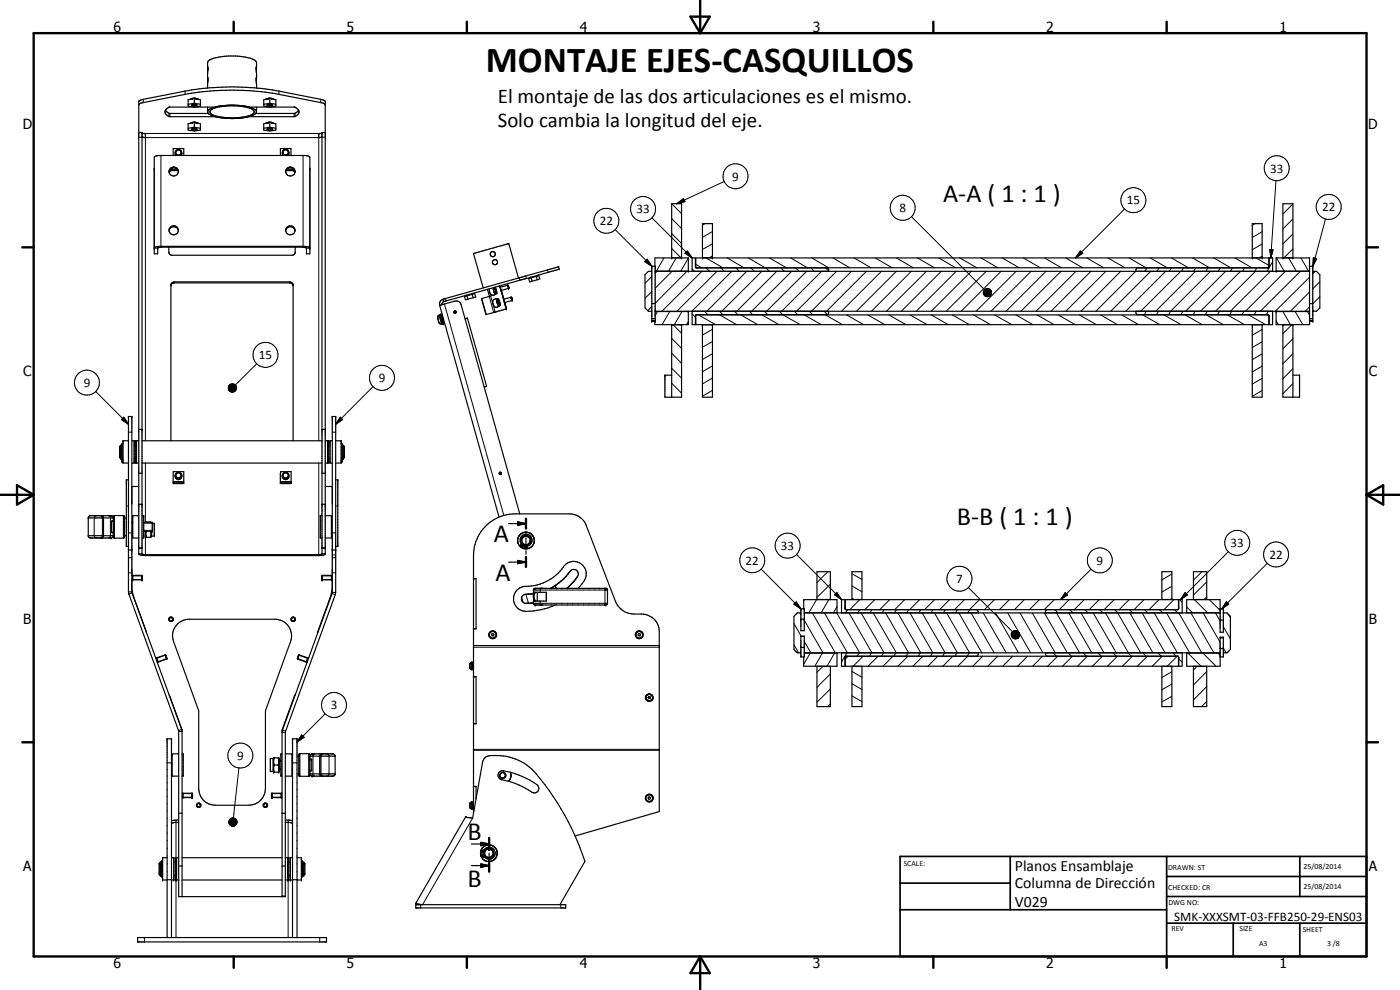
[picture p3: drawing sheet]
<svg xmlns="http://www.w3.org/2000/svg" width="420mm" height="297mm" viewBox="0 0 420 297" stroke-linecap="round" stroke-linejoin="round" font-family="sans-serif">
<defs><g id="words">
<text font-size="11" x="145.8" y="21.6">MONTAJE EJES-CASQUILLOS</text>
<g font-size="7.9">
<text x="283" y="60.7">A-A ( 1 : 1 )</text>
<text x="287.1" y="157.4">B-B ( 1 : 1 )</text>
<text x="148.2" y="162.7">A</text>
<text x="148.7" y="174.4">A</text>
<text x="140.3" y="252">B</text>
<text x="140.3" y="266.1">B</text>
</g>
<g font-size="6.3">
<text x="149.4" y="31">El montaje de las dos articulaciones es el mismo.</text>
<text x="149.4" y="38.2">Solo cambia la longitud del eje.</text>
</g>
<g font-size="4.7">
<text x="304.6" y="261.2">Planos Ensamblaje</text>
<text x="304.6" y="266.6">Columna de Dirección</text>
<text x="304.6" y="272">V029</text>
</g>
<g font-size="4.2">
<text x="34" y="9.6">6</text>
<text x="104" y="9.6">5</text>
<text x="174" y="9.6">4</text>
<text x="244" y="9.6">3</text>
<text x="314" y="9.6">2</text>
<text x="384" y="9.6">1</text>
<text x="6.8" y="38.7">D</text>
<text x="410.6" y="38.7">D</text>
<text x="7" y="112.9">C</text>
<text x="410.8" y="112.9">C</text>
<text x="7" y="187.1">B</text>
<text x="410.8" y="187.1">B</text>
<text x="7" y="261.4">A</text>
<text x="410.8" y="261.4">A</text>
<text x="34" y="290.4">6</text>
<text x="104" y="290.4">5</text>
<text x="174" y="290.4">4</text>
<text x="244" y="290.4">3</text>
<text x="314" y="290.4">2</text>
<text x="384" y="290.4">1</text>
</g>
<g font-size="3.9">
<text x="381.2" y="51.8">33</text>
<text x="219.7" y="54.2">9</text>
<text x="191" y="64">33</text>
<text x="269.9" y="63.7">8</text>
<text x="338.1" y="61.3">15</text>
<text x="396.8" y="63.4">22</text>
<text x="180" y="67.5">22</text>
<text x="77.7" y="107.8">15</text>
<text x="25.1" y="116.1">9</text>
<text x="113.7" y="114.7">9</text>
<text x="234.4" y="165">33</text>
<text x="369.3" y="164.2">33</text>
<text x="381" y="167.6">22</text>
<text x="223.8" y="169.4">22</text>
<text x="329" y="169.4">9</text>
<text x="287" y="174.9">7</text>
<text x="99.3" y="212.8">3</text>
<text x="71.2" y="228">9</text>
<text x="352.4" y="276.3">SMK-XXXSMT-03-FFB250-29-ENS03</text>
</g>
<g font-size="2.4">
<text x="271.2" y="259.7">SCALE:</text>
<text x="350.6" y="260.9">DRAWN: ST</text>
<text x="391.2" y="260.6">25/08/2014</text>
<text x="350.6" y="267">CHECKED: CR</text>
<text x="391.2" y="266.7">25/08/2014</text>
<text x="350.6" y="271.4">DWG NO:</text>
<text x="351.6" y="279.3">REV</text>
<text x="372" y="279.4">SIZE</text>
<text x="391" y="279.6">SHEET</text>
<text x="377.9" y="283.8">A3</text>
<text x="398.3" y="283.8">3 /8</text>
</g>
</g></defs>
<g fill="none" stroke="#000" stroke-width=".35">
<path d="M41.6 39.8h1v126.4l.6 .2 53.4-.1M41.7 30.3l1.3-.5 14.6-2.8 6.7-.7a77.6 77.6 0 0 1 14.2 .2l3.2 .5 14.6 2.8 1.3 .6v135.8l-1.3 .5h-52.7l-1.9-.3zM49.6 33.1l1.2 .9h11.7M56.5 29.9l1.4-.2v-.2l.4-.1 .4 .1v.2l1.4 .2v1.9l-1.8 .3-1.8-.3zM56.5 37.1l1.4-.2v-.2l.4-.1 .4 .1v.2l1.4 .2v1.9l-1.8 .3-1.8-.3zM57.5 31.5l.6-.1a.56 .56 0 0 1 .9 .3l-.7 .1zM57.5 38.8a1.24 1.24 0 0 1 1.6 0l-1 .2zM57.9 36.8l-.8 .2M57.9 29.6l-.8 .2M58.2 32.1h-7.4a1.44 1.44 0 0 0-1.3 1.6 1.44 1.44 0 0 0 1.5 1.3h13.5M58.3 29.4v1.6M58.3 36.6v1.6"/>
<path d="M58.3 38.2l1.8 .3M58.3 38.2l-1.8 .3M58.3 31l1.8 .3M58.3 31l-1.8 .3M58.7 36.8l.9 .2M58.7 29.6l.9 .2M59.1 31.5h.1M59.1 38.8h.1M62.3 20.1l.1 3.9M62.3 23.3v3.1M62.3 32.1v1.5M62.3 33.6a2.03 2.03 0 0 0 1.9 1.3l.4 .1"/>
<path d="M63.1 33.2a10 10 0 0 1 6.2-1.5l1.9 .1a7 7 0 0 1 5.1 1.6v.3a5.8 5.8 0 0 1-4.5 1.6 17.9 17.9 0 0 1-8.1-.9l-.6-.5zM64.5 35h.1M64.5 35l2.4 .4M64.6 32.1a2.33 2.33 0 0 0-2.3 1.5M65.1 35.1l1.6 .3 4.1 .1M65.1 32l-6.7 .1M65.7 31.9l-.6 .1M66.7 31.7l-.5 .1M67.4 31.7l-1.8 .2M68.8 35.5l.7 .1M68.8 31.6h1.3M70.6 31.6l1.5 .1"/>
<path d="M71.4 31.6l-4.5 .1M71.9 31.7l2.8 .4h6.2M72.5 31.7l.6 .1M73.1 35.3l-3.1 .3M73.3 31.8a5.2 5.2 0 0 1 3.6 1.5l.1 .1M74.7 35l-2.6 .4M74.7 35h.1M76.9 20.5l.1-1.7a3.9 3.9 0 0 0-3.3-1.7 20.6 20.6 0 0 0-10.4 .7l-1 .8 .1 2.3M77 20.1v3.3M77 23.3v3.1M77 23.2h.1M77 20h.1"/>
<path d="M77 32.1v1.6a2.68 2.68 0 0 1-2.1 1.2l-1.6 .4M77 23.4l-.1 .3M79.2 29.9l1.3-.2v-.2l.5-.1 .4 .1v.2l1.4 .2v1.9l-1.8 .3-1.8-.3zM79.2 37.1l1.3-.2v-.2l.5-.1 .4 .1v.2l1.4 .2v1.9l-1.8 .3-1.8-.3zM80.2 31.5h1.5a.56 .56 0 0 1-.9 .2zM80.2 38.7l1-.2 .6 .3-1 .2zM80.5 36.8l-.8 .2M80.5 29.6l-.8 .2M81 29.4v1.6M81 36.6v1.6M81 38.2l1.8 .3M81 38.2l-1.8 .3"/>
<path d="M81 31l1.8 .3M81 31l-1.8 .3M81.1 32.1h7.4a1.44 1.44 0 0 1 1.2 1.6 1.44 1.44 0 0 1-1.4 1.3h-13.6M81.4 36.8l.8 .2M81.4 29.6l.8 .2M89.6 33.1l-1.1 .9h-11.8M97.6 31.4l-.7-.5-13.2-2.6a78.7 78.7 0 0 0-28.2 0l-13.1 2.6-.8 .6M97.6 39.8h-1v126.4M42.6 40h1v1.3l-1-.3M46.3 47.1l1.3-.4h44l1.3 .3 .1 29.2h-1v-1.8l-1-.2h-42.7l-1 .2v1.8h-1zM50.7 51.6a1.41 1.41 0 0 1 1.4-1.2 1.41 1.41 0 0 1 1.4 1.2M52 46.7v-2.1h3.1v2.1"/>
<path d="M52.6 45.8a.99 .99 0 0 1 1-.9 .99 .99 0 0 1 1 .9M52.6 45.8v.3M52.6 45.8l.4 .9M53.2 50.9h-1.7l-.7 .5M53.4 51.2h-2l-.7 .5M54.6 45.8l-.5 .9M54.6 45.8v.3M84.1 46.7v-2.1h3.2v2.1M84.7 46.1a1.02 1.02 0 0 1 1-1.3 1.02 1.02 0 0 1 1 1.3M84.7 45.9l.6 .8M85.8 51.6a1.41 1.41 0 0 1 1.4-1.2 1.41 1.41 0 0 1 1.3 1.2M85.8 51.6a1.41 1.41 0 0 0 1.3 1.2 1.41 1.41 0 0 0 1.4-1.1"/>
<path d="M85.8 51.6a1.39 1.39 0 0 1 1.4-1.5 1.39 1.39 0 0 1 1.3 1.6M85.9 51.2h1.9l.7 .5M86 50.9h1.8l.7 .5M86.7 45.9l-.6 .8M96.6 40h-.9v1.3l.9-.3M46.3 74.5l.5-.4 1.2-.2h43.3l1.2 .2 .5 .4M50.7 74.2v1.8l.7 .6h36.4l.8-.8v-1.6M50.7 69.3a1.41 1.41 0 0 1 1.4-1.3 1.41 1.41 0 0 1 1.4 1.3M85.8 69.3a1.41 1.41 0 0 1 1.4-1.3 1.41 1.41 0 0 1 1.3 1.3M196.6 79.9v16.5h-1v-16.5h.9v-2.5h10.1v4M201.6 77.4v-16.3h2.9v16.3M208.8 77.4h172v2.9h-172z"/>
<path d="M210.8 77.4v-10.3h3v10.3M375.8 77.4v-10.3h3v10.3M385 77.4v-16.3h3v16.3M393 79.9h1v16.5h-1M88 85.6l-.8-.7h-35.1l-.6 .3-.2 .7M131.3 95.1l.3 1.1a.93 .93 0 0 0 1.1 1M131.3 95.5h.1M131.4 94.9l-.1 .2M131.5 94.8l-.1 .2M131.9 94.4h.5M131.9 94.4l.1 .1M131.9 94.4l.4-.1 .2 .7"/>
<path d="M131.9 91.6l4.6-1.3a1.49 1.49 0 0 1 1.9 1.1l17.6 62.8M131.9 91.6l17.9 63.6M132 94.5l.7 2.8M132 94.6l-.5 .2M132 94.6l-.2 .1M132.4 94.6h.1M132.4 94.6l.7 2.3M132.5 95l.6 2.2-.4 .1M132.5 94.5h.2M132.5 94.6l.6 2.3M132.5 94.5v.1M132.5 94.5l-.1 .1"/>
<path d="M132.5 95h.1M132.7 94.5l-.2 .1M132.7 97.3h.1M132.9 96.5h.1M133 89.8l34.7-9.7v.7l-33.8 9.5a1.1 1.1 0 0 0-1.2 1.1M133 89.8l-.9 .7-.2 1.1M133 89.8l.2 .7M133.2 90.5h.1M133.4 96.8l-.3 .1M136.3 93.4l.5 .1v.4l-.6-.1zM139.6 95.7l.7-.2 5.7 20.4M139.9 88.6l.1 .2-.6 .1 .3 1.1 .8-.3"/>
<path d="M140.1 88.6l.4 1.1M141.7 88.3l-1.2 .3v-.2M141.7 88.3l.3 1M141.8 88.1l.1 .2M142 89.3l-1.5 .4M142.2 88l.1 .1-.6 .2M142.4 87.9l.4 1.2-.8 .2M144.6 89.6l1.2 4.8 6.1-1.7M144.6 89.6h.1M146.3 86.8l.6 2.1M146.9 86.7a1.39 1.39 0 0 0 1.5 1.8l.8-.6M147.3 88.8l-2.7 .8"/>
<path d="M148.3 86.3l-.3 .5 .4 1 .6 .2M148.3 87.8h.1M148.5 86.2l.2 1M148.7 86.1l.5 1.8M148.7 87.2l.1 .2M148.8 86.6l.1 .4-.2 .2M148.8 87.5l.2 .5M148.9 87.7l.1 .3M149 88h.1M149 87.5l-.1-.4-.2 .2 .2 .3M149.2 88h-.2M149.4 89.8a1.28 1.28 0 0 0-.1 1.5l.3 .4 .4-.1"/>
<path d="M149.5 89.8l.1 .2M149.5 89.8h-.1M149.6 90l.1 .6M149.7 89.7l.5 1.9M149.7 89.7a1.39 1.39 0 0 0-1.8 .5 1.42 1.42 0 0 0 1.4 2l.9-.6M149.7 90.6l.1 .2M149.7 89.7l-.2 .1M149.8 90.8l.2 .8M149.8 90.9l.1-.2 .2 .4M149.8 90.2l.1 .4-.1 .2-.1-.2M149.9 91.4l.1 .2M150 91.6h.1"/>
<path d="M150.1 85.8v.4M150.1 86.1l-.1-.3 1.9 6.9M150.1 86.2l.3 1M150.2 91.6h-.2M150.4 87.2h.1M150.4 87.2l.8 2.6M151.1 89.7l.1 .1M151.2 89.8l.2 1M151.2 89.7v.1M151.4 90.8h.1M151.4 90.8l.6 1.9M151.5 90.8l.5 1.9"/>
<path d="M151.5 90.8h.1M151.9 92.7h.1M152.3 85.6l.3 .9M152.3 85.6h.2M152.3 85.6l.3 .3M152.3 85.6l-2.2 .6M152.5 85.6l.2 .8M152.5 85.6l.1 .4M152.6 85.9l.1 .5M152.6 86.5l-2.2 .7M152.6 86.1v.4M152.6 86.5h.1"/>
<path d="M153.4 89.2l.2 1M153.4 89.2h.1M153.4 89.2l-2.2 .6M153.5 89.4l.1 .3M153.5 89.3v.1M153.5 89.4l.1 .1M153.5 89.3l.1 .4M153.5 89.3l.2 .6M153.6 89.7l.1 .2M153.6 90.2l-2.2 .6M153.7 89.7v.3M153.7 89.9v.1"/>
<path d="M153.7 90.1h.1M153.7 90.1l-.1 .1M153.7 90l-.1 .2M155.6 83.4l-2.9-10.3-.5 .1-10.1 2.9 2.9 10.3M159.2 83.2v.2l-.5 .2 .3 1 2.2-.7M159.4 83.1l.3 1.3M160.9 82.9l-1.1 .3v-.1M160.9 82.9l.3 1M161.1 82.7l.1 .1M161.5 82.5v.3l-.6 .1M161.7 82.5l.3 1.2-.8 .2M195.6 81.4h-1l-1 1v10l1 1h1"/>
<path d="M195.6 91.1h1M195.6 95.6h1M195.6 96.1h1M196.6 81.4h10M196.6 93.5h10M196.6 81.7h.1M196.6 93.1h.1M196.7 81.4h196.3M196.7 93.4h196.3M201.6 97.5h2.9M201.6 97.4v21.8M204.5 97.4v21.8h-5v-6.6h2.1"/>
<path d="M206.6 93.4v4h-10.1v-1M207.7 93.4v4h1v-2.5l.5-.5h39.2l.3-1M208.8 94.5h172v2.9h-172zM209.1 80.4l-.4-.5v-2.5h-1v4M210.8 97.5h3M210.8 97.4v21.8h3v-21.8M248.4 80.4l.3 1M340.9 93.4l.3 1h39.2l.5 .5v2.5h1v-4M341.2 80.4l-.3 1M375.8 97.5h3M375.8 97.4v21.8h3v-21.8M380.6 80.4l.3-.5v-2.5h1v4"/>
<path d="M383 81.4v-4h10v20h-10v-4M383 81.4h10M383 93.5h10M385 97.4v21.8h5v-6.6h-2M385 97.5h3M388 97.4v21.8M393 91.1h1M393 95.6h1M393 96.1h1M394 81.7l.1-.3h1l1 1v10l-1 1h-1l-.1-.3M146 115.9v.1M146 115.9l-.7 .2"/>
<path d="M36.2 133.6v4M36.2 133.6l-.3 .3v3.4l.3 .3M36.2 133.6h.3M36.2 137.6h.3M36.5 137.5h.1M36.5 133.7h.1M36.6 137.8h.3M36.9 133.1h-.3v5.5h.3M38.6 132.2h-1.7v6.7h1.7M39.6 132.2h.6v6.7h-.6M40.2 133.6h.4M40.2 137.6h.4"/>
<path d="M40.9 132.2v6.7M40.9 133.1l.1 .1M41 132.2v6.7M41 138h-.1M41.6 132.2h-1v6.7h1M41.6 128.8h1M42.6 138.9h54M42.6 132.2h54M51.3 132.2v-46.6l.2-.6 .8-.4h34.6l1 .5 .1 47.1M96.6 128.8h1M97.6 132.2h1.1v6.7h-1.1M98.3 132.2v6.7"/>
<path d="M98.7 133.6h.3M98.7 137.6h.3M99.7 132.2h-.7v6.7h.7M100.7 132.2h1.7v6.7h-1.7M102.4 133.1h.3v5.5h-.3M102.4 137.8h.3M102.7 133.6h.3M102.7 137.6h.3M103 133.6v4M103 133.6l.4 .3v3.4l-.4 .3M30.5 154.7l.6 .5v5.7l-.6 .5M33.5 159.6h.5"/>
<path d="M33.5 156.5h.5M34 155.2l-.4-.5h-6.6l-.5 .5v5.7l.2 .3 .4 .2h6.2l.7-.5M34 156.3h-.5v3.5h.5M34.1 154.8l2.9-.1 .4 .2v6.3l-.2 .2-2.8 .1-.3-.3zM37.4 155.4h.5M38.6 144h-.7v20h.7M39.6 146h2M39.6 156.7h.2M39.6 159.4h.2M41.6 154.7h-1.8v6.7h1.8M41.6 151.3h1M41.6 142h1"/>
<path d="M42.6 154.7h.5v6.7h-.5M43.1 156.7h2.6v2.7h-2.6M43.6 159.4v1.5M43.8 156.7h1.4M43.9 159.4l-.1 1.1 .2 .7M45.2 159.4l.1 1.1-.1 .7M45.7 157h.6v3.9h-.8v-1.5M52 141.5h3.1v3.6h-3.1zM52 144.6h3.1M52.1 144.6v.5M52.6 143a1.03 1.03 0 0 1 1-1.3 1.03 1.03 0 0 1 1 1.3M52.6 142.8a1 1 0 0 0 1 .9 1 1 0 0 0 1-.9"/>
<path d="M55 144.6v.5M55.1 144.6v.5M84.1 142.3h.1M84.1 142h.1M84.1 144.8l.1 .1M84.2 141.5h3.2l-.1 3.6h-3.2zM84.2 144.6h3.2M84.2 143.3l-.1 .1M84.3 144.6v.5M84.4 144.6v.5M84.7 143a1.01 1.01 0 0 1 1-1.3 1.01 1.01 0 0 1 1 1.3M84.7 142.8a.98 .98 0 0 0 1 .9 .98 .98 0 0 0 1-.9"/>
<path d="M87.2 144.6v.5M87.3 144.6v.5M96.6 154.7h-.5v6.7h.5M96.6 151.3h1M96.6 142h1M97.6 154.7h1.9v6.7h-1.9M97.6 146h2.1M100.7 144h.7v20h-.7M149.8 141.9h.6v.3h-.5zM152.6 157.1h5.2M155.4 156.6l2.4 .5-2.4 .5zM157.8 155.6v3"/>
<path d="M157.8 159.4v1.1M158.1 159.7l1.1 .3M158.1 159.7l-1.5 .3M37.4 160.7h.5M38.6 165h1M39.6 176.6l.6 2.7 3.8 10.4M39.6 174h3M39.6 172.6h3M39.8 172.6v1.4M41.6 164.4h1M41.6 164.5h1M42.6 172.6v1.4"/>
<path d="M43.8 161.1v.1M43.8 161.2h.1M43.8 161.2h1.4M45.2 161.2h.1M45.3 161.1l-.1 .1M96.6 166.2v.1M96.6 164.4h1M96.6 164.5h1M96.7 172.6v1.4M96.7 174h3M96.7 172.6h3M99.5 172.6v1.4"/>
<path d="M99.7 165h1M99.7 175.9l-.4 2.7-3.9 11.2M142.1 173.6h.8v15.1h-.8M152.6 168.7h5.2M155.4 168.1l2.4 .6-2.4 .4zM155.4 162.2v.4M155.4 162.6l.2 .8M155.4 161.5v.8M155.4 161.5v.4M155.5 163l.1 .4M155.6 161.2l-.2 .3M155.6 163.4l.3 .3"/>
<path d="M155.9 163.7l.5 .5M156.4 164.2l1 .4M156.4 164.2l.7 .4 .7 .1M156.5 179.2a1.42 1.42 0 0 0 1.1 1.8l2.5-.1M156.5 179.2l.5 1.5M156.6 160l-1 1.2M156.6 160l-.9 .8-.3 .7M156.6 163.5l.3 .1v.3l-.4-.1zM157.1 163.5l.5 .2M157.2 163.5l-.3 .7-.3-.1-.3-.5 .1-.5a1.8 1.8 0 0 1 .7-2.6 1.8 1.8 0 0 1 2.5 .9 1.8 1.8 0 0 1-1.2 2.4l-.3 .5-.8 .1 .3-.8M157.8 161.4v2.9M157.8 165.2v1.1"/>
<path d="M157.8 167.1v3M159 164.4l-1.2 .3M159 164.4l-.8 .2M159.2 160l.3 .3M159.5 160.2l.5 .6 .3 1.1M159.5 160.3l.2 .2M160.1 161.2l.2 .7M160.2 176.7l.2-.2h21.6l.3 .4v4.3l-.5 .3h-21.2l-.5-.3v-.9h3.9v-2.6h-3.9zM160.2 178.1l-.8 .1a2.82 2.82 0 0 0-2.6 .5l-.3 .5M160.3 161.9a2.54 2.54 0 0 1-1.3 2.5M160.4 177.7l-.3 1v.7l.3 .9M161.2 177.7v2.6"/>
<path d="M162.1 176.5h.9M163.9 177.7v2.6M166.5 175.8l.5 .7M170.8 175.9l-.7 .6M172.2 174.5l-1.4 1.4M172.8 173.8l.5-.8a1.38 1.38 0 0 0-.3-1.9 1.38 1.38 0 0 0-1.9 .3 16.4 16.4 0 0 1-5.9 5.1M172.8 173.8l-.6 .7M173.3 173l-.5 .8M173.5 176.5a6 6 0 0 0 2.4-4.8 3.8 3.8 0 0 0-3.3-3.2 3.8 3.8 0 0 0-4 2.3 14.4 14.4 0 0 1-11.7 5.2 3.8 3.8 0 0 0-2.6 4.7 3.8 3.8 0 0 0 4.7 2.7l4.4-.7 3.3-1.2M245.2 179.9h4M245.2 179.9v-8.4h4v8.4M253.7 179.9h100v3h-100z"/>
<path d="M255.7 179.9h3M255.7 179.9v-8.4h3v8.4M348.7 179.9h3M348.7 179.9v-8.4h3v8.4M358.2 179.9v-8.4h4v8.4M358.2 179.9h4M44 189.7l-.1 .1M47 197.4l.4 1.3M49.6 196.5l.5 1.2M49.6 196.5l.5 1M49.6 196.5l-2.8 1M50.1 197.7l-2.9 1.1"/>
<path d="M50.1 197.5v.1M50.1 197.6v.1M53.4 187.1l1.3-.9 1.5-.4h26.8a5 5 0 0 1 4.2 6.7l-7.5 20.8v23.3a5 5 0 0 1-5.1 5h-10a5 5 0 0 1-5-5v-23.3l-7.5-20.8a4.9 4.9 0 0 1 1.3-5.4zM89.2 197.5v.1M89.2 197.6l.1 .1M89.3 197.7l2.8 1.1M89.7 196.5l-.4 1.2M89.7 196.5l-.5 1M89.7 196.5l2.9 1M92.4 197.4l-.5 1.3M141.5 198.7h.2v2.3h-.2zM141.5 198.9l-.5 .3v1.2l.5 .4"/>
<path d="M141.7 199.3h.4M141.9 199.3v1M142.1 188.6h.8M147.6 190.2h.4l.2 .3-.2 .3h-.4l-.1-.3zM191.7 190.2h.4l.1 .3-.1 .3h-.4l-.2-.3zM240.4 184.1l-.2-.2h-.9l-1 1v10a1.82 1.82 0 0 0 1.9 1l.2-.3M240.4 194.3h1M240.4 185.8h1M240.4 190.9h1M241.4 182.7v6.5h-1v-6.5h.8v-2.8h10v4M241.4 183.9h9.8M241.4 196h9.8"/>
<path d="M241.4 183.9h124.8M241.4 195.9h124.8M245.2 199.9v12.1h4v-12.1M245.2 199.9h4M251.2 195.9v4h-10v-2.8h-.8v-6.2h1v6.2M252.5 195.9v4h1.1v-2.6M253.6 197.2v.1M253.7 196.9h100v3h-100zM254 196.9l-.4 .3M254.1 182.9l-.5-.4v-2.6h-1.1v4M255.7 199.9v12.1h3v-12.1M255.7 199.9h3"/>
<path d="M293.3 182.9l.3 1M293.6 195.9l-.3 1M313.8 195.9l.3 1M314.1 182.9l-.3 1M348.7 199.9v12.1h3v-12.1M348.7 199.9h3M353.3 182.9l.5-.4v-2.6h1v4M353.4 196.9l.3 .3M353.7 197.2l.1 .1M354.8 195.9v4h-1v-2.6M356.1 195.9v4h10.1v-8.7h.9v5.9h-.9M356.1 183.9h10.1"/>
<path d="M356.1 196h10.1M358.2 199.9v12.1h4v-12.1M358.2 199.9h4M366.2 182.7h.9v7h-.9v-9.8h-10.1v4M366.2 194.6h.9M366.2 186.1h.9M366.2 191.4h.9M367.1 184.1l.1-.2h1l1.1 1v10l-1.1 1h-1l-.1-.3M50.8 208.6l3.8 10.4v50M84.7 219.4l15-41.5v-52.9h1v52.8l-15.1 41.9v49.3h-32v-49.6l-15-41.8v-52.6h1v52.8l15 41.7M88.5 208.6l-3.8 10.4v50M141.7 200.3h.4"/>
<path d="M142.1 203h.8v14.2h-.8M142.1 217.1h.8M193.9 209.2a.99 .99 0 0 0 1.3 1 .99 .99 0 0 0 .3-1.7 .99 .99 0 0 0-1.6 .5l-.1 .3M194.1 208.7l-.2 .3M194.4 208.4l-.2 .2M194.5 208.4a1 1 0 0 1 1.4 .9M194.5 209.2l.1 .2M194.6 209.6l.1-.6h.3l.2 .3-.2 .3M194.6 209.4v.2M194.6 209.4h.4M194.6 209.6h.4M195 209.4v.2"/>
<path d="M195.1 209.2l-.1 .2M53.6 226.2h-2v6.7h2M54.6 226.2h.4v6.7h-.4M54.6 239.3h3M54.6 238h3M54.9 238v1.3M57.6 238v1.3M81.6 238v1.3M81.6 239.3h3.1M81.6 238h3.1M82 227.6h-.9v3.9h.9M82 227.6v3.9"/>
<path d="M82 227.6l.1-.2h1.6l.1 .2v3.9l-.1 .2h-1.6l-.1-.2M82.3 229.5l-.2 .9 .2 1.3M82.3 227.4l-.2 .8 .2 1.3M82.3 229.5h1.2M83.5 229.5l.2 1.1-.2 1.1M83.5 227.4l.2 1.1-.2 1M83.8 230.9h.5M83.8 228.2h.5M84.4 238v1.3M84.7 226.2h-.4v6.7h.4M85.6 226.2h2.1v6.7h-2.1M87.7 230.9h.1"/>
<path d="M87.7 228.2h.1M89.1 232.2h.6M89.1 226.9h.6M89.7 226.2l3-.1 .3 .3v6.3l-.2 .2-3.1-.1zM93 226.9l.2-.5 .5-.2h6.2l.6 .3 .1 .4v5.3l-.4 .6-6.5 .1-.4-.1-.3-.6M93 227.8h.5v3.5h-.5M93 228h.5M93 231.1h.5M96.4 226.2l-.4 .5v5.7l.7 .5M96.7 226.2h-.1M142.1 236h.8v3.7M149.8 231.7l.7-.4a22.2 22.2 0 0 1 11 4.5 1.36 1.36 0 0 1-.2 1.7 1.36 1.36 0 0 1-1.8 .2 26 26 0 0 0-9.4-4 1.35 1.35 0 0 1-.3-2z"/>
<path d="M153.1 233.8l-.5 .6M153.2 231.7l.1 .4M153.3 232.1v1.1M153.3 233.2l-.3 .6M153.3 233.2l-.2 .6M194.7 239.1h.4l.1 .4-.2 .3h-.4zM48.1 258.7v4M48.1 258.7l-.3 .3v3.4l.3 .3M48.1 258.7h.4M48.8 258.3h-.3v4.8h.3M50.2 257.3h-1.4v6.7h1.4M51.5 246.6l.4 .3 1.7-.2"/>
<path d="M51.5 257.3h.6v6.7h-.6M52.1 258.7h.5M52.9 257.3v6.7M52.9 258.2l.1 .1M53.6 246l-2.1 .3M53.6 257.3h-1v6.7h1M53.6 244h1M53.6 259.8h1M54.6 257.3h30.1M84.7 244h.9M84.7 259.8h.9M85.6 246l2.2 .3"/>
<path d="M85.6 257.3h1.1v6.7h-1.1M86.3 257.3v6.7M86.3 258.2h.1M86.7 258.7h.5M87.8 246.7l-.4 .2-1.8-.2M87.8 257.3h-.6v6.7h.6M89.1 257.3h1.4v6.7h-1.4M90.5 258.3h.3v4.8h-.3M90.8 258.8h.1M90.8 258.7h.3M91.1 258.7v4M91.1 258.7l.4 .3v3.4l-.4 .3"/>
<path d="M139.8 245l.1 .1M139.8 245l-15 26 .5 .3M139.9 245.1l.4 .2 1.5 .1 3-16.6a2.43 2.43 0 0 1 2.5-2.1 15.8 15.8 0 0 1 13.6 5.5 79.4 79.4 0 0 1 14.6 26.2l-7.4 13M141.5 253.2h5.3M141.5 259.7h5.3M141.5 240.5h.2v2.3h-.2zM141.5 240.7l-.5 .3v1.3l.5 .3M141.7 241.2h.4M141.7 242.2h.4M141.9 241.2v1M142.1 244v-77.3a12.5 12.5 0 0 1 12.5-12.5h16.2a5.4 5.4 0 0 1 5.2 3.5l8.7 22.7a6 6 0 0 0 5.6 3.8h2.2a5.3 5.3 0 0 1 5.4 5.2v54.1l-25.3 7.3M144.2 256.2l.4 1.1"/>
<path d="M144.3 252.7l2.5 .5-2.5 .5zM144.3 259.2l2.5 .5-2.5 .5zM144.6 257.3l.8 .8M144.6 257.3l.2 .3M144.7 255.4h.4l-.1 .4-.3-.1zM144.8 254.4l-.6 1.4 .2 1.2M144.8 256.5h.3v.3l-.2 .1zM145.2 255.9v.4l-.7 .1 .2 .6 .7 .2a1.81 1.81 0 0 0 2.7 0 1.81 1.81 0 0 0-.2-2.6 1.81 1.81 0 0 0-2.6 .4l-.4 .1-.4 .5v.3h.7M145.3 253.9l-1 1.2-.1 .7M145.3 258.1l1.2 .4M145.4 258.1l.3 .2M146 258.4h1.2"/>
<path d="M146.1 253.6l-.7 .3M146.4 253.5h.4M146.5 253.5l-1.2 .4M146.8 253.5l1.1 .3M146.8 251.4v3.7M146.8 255.9v1.1M146.8 257.9v3.6M147.1 253.5l.8 .3M147.9 253.8l1.1 1.1M147.9 253.8l.6 .5M148.7 254.5l.3 .3M149 254.8l.2 .8"/>
<path d="M149 254.9l.2 1.1M149.2 256.4l-.5 1.1-1.2 .9M149.2 255.9a2.46 2.46 0 0 1-2.4 2.6M48.1 262.7h.4M50.2 263.9h1.3M52.1 262.7h.5M53 263.1h-.1M54.6 264h30.1M84.7 268.9h.9M86.3 263.1v.1M86.7 262.7h.5M87.8 263.9h1.3"/>
<path d="M90.8 262.6h.1M90.8 262.7h.3M124.8 271.4h45v1h-45zM125.3 271.3l1.5 .1M125.3 271.3l.2 .1M41.3 281.3h56.7v1.3h-56.7zM50.2 281.3v-59.6h1.3v59.6M87.8 281.3v-59.6h1.3v59.6"/>
<circle cx="52.1" cy="51.4" r="1.37"/>
<circle cx="53.5" cy="45.8" r=".8"/>
<circle cx="85.7" cy="45.7" r=".78"/>
<circle cx="52.1" cy="69.1" r="1.37"/>
<circle cx="87.1" cy="69.1" r="1.37"/>
<circle cx="147.9" cy="76.2" r=".76"/>
<circle cx="148.6" cy="78.7" r=".77"/>
<circle cx="53.6" cy="142.6" r=".77"/>
<circle cx="85.7" cy="142.6" r=".79"/>
<circle cx="157.8" cy="164.1" r=".22"/>
<circle cx="157.9" cy="162.2" r="1.49"/>
<circle cx="157.9" cy="162.2" r="1.26"/>
<circle cx="51.3" cy="185.8" r=".51"/>
<circle cx="51.3" cy="185.8" r=".67"/>
<circle cx="88" cy="185.8" r=".53"/>
<circle cx="88" cy="185.8" r=".67"/>
<circle cx="147.8" cy="190.5" r="1.01"/>
<circle cx="147.9" cy="190.5" r="1.17"/>
<circle cx="191.9" cy="190.5" r="1.18"/>
<circle cx="191.9" cy="190.5" r="1"/>
<circle cx="194.9" cy="209.3" r="1.13"/>
<circle cx="150.8" cy="232.6" r=".83"/>
<circle cx="194.9" cy="239.4" r="1.17"/>
<circle cx="194.9" cy="239.5" r="1"/>
<circle cx="59.6" cy="241.6" r=".52"/>
<circle cx="59.7" cy="241.6" r=".67"/>
<circle cx="79.6" cy="241.6" r=".68"/>
<circle cx="79.6" cy="241.6" r=".52"/>
<circle cx="146.7" cy="256" r="1.25"/>
<circle cx="146.7" cy="256" r="1.5"/>
</g>
<g fill="none" stroke="#000" stroke-width=".3">
<path d="M43 29.8v1M50.7 34v1M51 34v1M55.5 27.3v1M83.7 27.3v1M88.3 34v1M88.5 34v1M96.3 29.8v1M41.6 41.2h1M43.6 40h52.1M48.3 46.7v27.5M51.6 50.9v.3"/>
<path d="M52.6 46.1l.1 .6M54.6 46.1l-.2 .6M84.7 46.1l.2 .6M86.7 46.1l-.2 .6M87.6 50.9v.3M91 46.7v27.5M96.6 41.2h1M217.4 54.4l-14.3 6.7M382.9 54.2l-1.5 23.2M46.3 74.5h1M92 74.5h1M184.6 68.9l11 11"/>
<path d="M193.5 78.5l.7-.7 1.4 2.1zM194.2 77.8l1.4 2.1-2.1-1.4zM195.6 65.3l12.1 12.1M196.5 79.9h.1M199.3 77.4l-2.3 4M201.6 74.5l2.8 2.8M201.6 70.1l2.9 3M201.6 65.6l2.9 3M201.6 61.1l2.9 3M202.9 77.4l-2.3 4M203.1 61.1l2-1.5 .5 .9zM205.6 76l.7-.7 1.4 2.1z"/>
<path d="M206.6 77.5l-2.3 3.9M208.8 79.3l1.8 1M211.6 67.1l-.8 .5M211.9 77.4l5 2.9M213.8 76.8l-1 .5M213.8 73.2l-3 1.6M213.8 69.5l-3 1.7M218.2 77.4l5.1 2.9M224.6 77.4l5 2.9M230.9 77.4l5.1 2.9M237.3 77.4l5 2.9M243.6 77.4l5.1 2.9"/>
<path d="M250 77.4l5 2.9M256.3 77.4l5.1 2.9M262.7 77.4l5 2.9M269 77.4l5.1 2.9M273.5 65l22 21.9M275.4 77.4l5 2.9M281.7 77.4l5.1 2.9M288.1 77.4l5 2.9M294.4 77.4l5.1 2.9M300.8 77.4l5 2.9M307.1 77.4l5.1 2.9M313.5 77.4l5 2.9"/>
<path d="M319.8 77.4l5.1 2.9M324.2 75.3l.7 .7-2.1 1.4zM326.2 77.4l5 2.9M332.5 77.4l5.1 2.9M337.5 62.7l-14.7 14.7M338.9 77.4l5 2.9M345.2 77.4l5.1 2.9M351.6 77.4l5 2.9M357.9 77.4l5.1 2.9M364.3 77.4l5 2.9M370.6 77.4l5.1 2.9M376.7 67.1l-.9 .5"/>
<path d="M377 77.4l3.8 2.2M378.8 76.9l-.9 .4M378.8 73.2l-3 1.7M378.8 69.5l-3 1.7M381.1 74.9h.9l-.6 2.5zM381.9 78.6l-1.6 2.8M383.1 77.4l2.3 4M386.7 77.4l2.3 4M388 74.7l-2.7 2.6M388 70.2l-3 3M388 65.7l-3 3M388 61.2l-3 3"/>
<path d="M390.4 77.4l2.3 4M394.2 77.3l.9 .3-1.1 2.3zM397.8 65.7l-3.8 14.2M52.3 84.6v.3M86.9 84.6v.3M131.8 94.6h.1M131.8 94.6l.7 2.6M133 95.4l.1 .5M133.4 91.2l17.8 63.4M133.7 89.6l.2 .7M136.3 93.3h.5l.1 .5-.3 .2-.4-.2M144.6 89.6l1.4 4.8"/>
<path d="M146.8 88.9l1.4 4.9M147.3 88.8l1.3 4.8M148.4 86.2l.5 1.9M148.8 87.2l-.1 .1M149.4 89.8h.1M149.4 89.8l.5 1.9M149.8 90.8v.1M149.8 90.8h.1M155.8 83.4l.2 .7M157.8 82.8l.2 .8M164.3 81l.2 .7M195.6 92l-1.2 1.2"/>
<path d="M195.6 87.5l-2 2M195.6 83l-2 2M197.2 81.4l-.6 .6M197.3 93.5l-.7 1.2M201 93.5l-2.3 3.9M201.7 81.4l-5.1 5.1M202 97.5l2.5 2.5M204.7 93.5l-2.3 3.9M206.2 81.4l-9.6 9.6M206.6 96.5l-.6 .9M207.7 80.7l.7 .7M207.7 94.1l1 1.1"/>
<path d="M209.6 94.5l5.1 2.9M210.6 81.4l-11.9 12M211.4 93.4l1 1M211.9 80.4l1 1M213.8 98.8l-3 1.7M215.2 81.4l-12.1 12M215.9 93.4l1 1M216 94.5l5.1 2.9M216.4 80.4l1 1M219.6 81.4l-12 12M220.4 93.4l1 1M220.9 80.4l1 1"/>
<path d="M222.3 94.5l5.1 2.9M224.1 81.4l-12 12M224.9 93.4l1 1M225.4 80.4l1 1M228.6 81.4l-12 12M228.7 94.5l5.1 2.9M229.4 93.4l1 1M229.9 80.4l1 1M233.1 81.4l-12 12M233.9 93.4l1 1M234.3 80.4l1.1 1M235 94.5l5.1 2.9"/>
<path d="M237.6 81.4l-12 12M238.4 93.4l1 1M238.8 80.4l1 1M241.4 94.5l5.1 2.9M242.1 81.4l-12 12M242.9 93.4l1 1M243.4 80.4l.9 1M246.6 81.4l-12 12M247.3 93.4l1.1 1M247.7 94.5l5.1 2.9M247.8 80.4l.9 .9M251.1 81.4l-12.1 12"/>
<path d="M254.1 94.5l5.1 2.9M255.6 81.4l-12.1 12M260 81.4l-11.9 12M260.4 94.5l5.1 2.9M264.5 81.4l-12 12M266.8 94.5l5.1 2.9M269 81.4l-12 12M273.1 94.5l5.1 2.9M273.5 81.4l-12 12M278 81.4l-12 12M279.5 94.5l5.1 2.9M282.5 81.4l-12 12"/>
<path d="M285.8 94.5l5.1 2.9M287 81.4l-12 12M291.5 81.4l-12 12M292.2 94.5l5.1 2.9M295.1 87.8l2.1 .9-2.1-.7zM295.1 88l2.1 .7-2-.4zM295.1 87.5l2.1 1.2-2.1-.9zM295.2 88.3l2 .4-1.9-.2zM295.2 87.2l2 1.5-2.1-1.2zM295.3 87l.3-.2 1.6 1.9zM295.3 87l1.9 1.7-2-1.5zM295.3 88.5l1.9 .2h-1.7z"/>
<path d="M295.5 88.7h1.7l-1.5 .2zM295.6 86.8l.2-.1 1.4 2zM295.7 88.9l1.5-.2zM295.8 86.7l.3-.1 1.1 2.1zM296 89l1.2-.3zM296 81.4l-12 12M296.1 86.6l.2-.1 .9 2.2zM296.2 89l1-.3zM296.3 86.5l.3 .1 .6 2.1zM296.5 89l.7-.3zM296.6 86.6l.2 .1 .4 2zM296.8 88.9l.4-.2z"/>
<path d="M296.8 86.7l.3 .1 .1 1.9zM297 88.9l.2-.2zM297.1 86.8l.2 .2-.1 1.7zM297.3 87l.1 .2-.2 1.5zM297.4 87.2l.1 .2-.3 1.3zM297.5 88.2l-.3 .5zM297.5 87.4l-.3 1.3zM297.6 88l-.4 .7zM297.6 87.7l-.4 1zM298.5 94.5l5.1 2.9M300.4 81.4l-12 12M304.9 94.5l5.1 2.9"/>
<path d="M305 81.4l-12.1 12M309.4 81.4l-12 12M311.2 94.5l5.1 2.9M313.9 81.4l-12 12M317.6 94.5l5.1 2.9M318.4 81.4l-12 12M322.9 81.4l-12 12M323.9 94.5l5.1 2.9M327.4 81.4l-12 12M330.3 94.5l5.1 2.9M331.9 81.4l-12 12M336.4 81.4l-12 12"/>
<path d="M336.6 94.5l5.1 2.9M340.9 81.4l-12 12M343 94.5l5.1 2.9M344 93.4l-.6 1M344.2 80.4l-.6 1M345.3 81.4l-11.9 12M347.7 93.4l-.6 1M347.8 80.4l-.6 1M349.3 94.5l5.1 2.9M349.8 81.4l-11.9 12M351.5 80.4l-.6 1M354.4 81.4l-12.1 12"/>
<path d="M355 93.4l-.6 1M355.2 80.4l-.6 1M355.7 94.5l5.1 2.9M358.7 93.4l-.6 1M358.8 81.4l-12 12M358.8 80.4l-.5 1M362 94.5l5.1 2.9M362.3 93.4l-.5 1M362.5 80.4l-.6 1M363.3 81.4l-12 12-.5 1M366 93.4l-.6 1M366.2 80.4l-.6 1"/>
<path d="M367.8 81.4l-12 12M368.4 94.5l5.1 2.9M369.6 93.4l-.5 1M369.9 80.4l-.6 1M372.3 81.4l-12 12M373.3 93.4l-.5 1M373.5 80.4l-.6 1M374.7 94.5l5.1 2.9M376.8 81.4l-12 12M377 93.4l-.6 1M377.2 80.4l-.6 1M378.8 98.8l-3 1.8"/>
<path d="M380.6 93.4l-.5 1M381.3 81.4l-12 12M383 96.3l.7 1.1M385 93.5l2.3 3.9M385.8 81.4l-12 12M387.7 97.5l-2.7 2.6M388.7 93.5l2.3 3.9M390.3 81.4l-12.1 12M392.4 93.5l.6 1M393 92.1l-1.3 1.3M393 87.6l-5.7 5.8M393 83.2l-10.3 10.2"/>
<path d="M394.7 81.4l-.7 .8M396.1 89l-2.1 2.1M396.1 84.5l-2.1 2.2M28.7 117.5l9.9 9.8M68.5 116.3l.4 1zM68.5 116.6l.4 .7zM68.6 116l.3 1.3zM68.6 116.8l.3 .5zM68.7 115.8l.2 1.5zM68.7 117.1l.2 .2zM68.8 115.6l.2-.2-.1 1.9zM68.8 115.6l.1 1.7-.2-1.5z"/>
<path d="M68.9 117.3l.4 .3zM68.9 117.3l.7 .3zM68.9 117.3l1 .3zM68.9 117.3l1.2 .3zM68.9 117.3l1.5 .2-.3 .1zM68.9 117.3h1.7zM68.9 117.3l1.9-.2-.2 .2zM68.9 117.3l2-.4-.1 .2zM68.9 117.3l2.1-.7-.1 .3zM68.9 117.3l2.1-.9v.2zM68.9 117.3l2-1.2 .1 .3zM68.9 117.3l2-1.5v.3z"/>
<path d="M68.9 117.3l1.8-1.7 .2 .2zM69 115.4l.2-.2-.3 2.1zM69.2 115.2h.3l-.6 2.1zM69.5 115.2l.3-.1-.9 2.2zM69.8 115.1l.3 .1-1.2 2.1zM70.1 115.2l.2 .1-1.4 2zM70.3 115.3l.3 .1-1.7 1.9zM70.6 115.4l.1 .2-1.8 1.7zM77 109.1l-6.4 6.4M112 116l-11.3 11.3M201.6 115l2.9 3M201.6 110.5l2.9 3"/>
<path d="M201.6 106l2.9 3M201.6 101.5l2.9 3M213.8 117.1l-3 1.8M213.8 113.5l-3 1.7M213.8 109.8l-3 1.7M213.8 106.1l-3 1.8M213.8 102.5l-3 1.7M378.8 117.2l-3 1.7M378.8 113.5l-3 1.7M378.8 109.9l-3 1.7M378.8 106.2l-3 1.7M378.8 102.5l-3 1.8"/>
<path d="M388 115.1l-3 3M388 110.6l-3 3M388 106.1l-3 3M388 101.6l-3 3M36.4 125.9l.8-.7 1.4 2.1zM36.6 138h.3M38.6 129.7h1M43.6 132.2v-90.9h52.1v90.9M43.6 138.9v17.8M95.7 138.9v27.8M99.7 129.7h1M102.1 125.2l.7 .7-2.1 1.4z"/>
<path d="M102.4 138h.3M26.5 155.4h.1M26.5 155.4h7.5M28.9 154.7l-.6 .5v5.7l.6 .5M30.1 154.7l.5 .2 .1 .5v5.3l-.1 .5-.5 .2M30.4 154.7l.6 .5v5.7l-.6 .5M31.1 155.4h.1M32.6 154.7l.3 .1 .2 .6v5.3l-.5 .7M34.4 154.7v6.8M37 154.7v6.8M37.9 151.8h.7M38.6 159.9h1"/>
<path d="M39.6 157h.2M39.6 159.1h.2M43.1 157h2.6M43.1 159.1h2.6M52.1 144.6v.5M52.6 143a1 1 0 0 0 1 .9 1 1 0 0 0 1-.9M55.1 144.6v.5M84.1 144.8l.1 .1M84.3 144.6v.5M84.7 143a.97 .97 0 0 0 1 .9 .97 .97 0 0 0 1-.9M87.3 144.6v.5M87.3 145.1h.1"/>
<path d="M99.7 159.9h1M100.7 151.8h.7M149.9 141.6l.5 .1v.5l-.1 .2-.5-.2M26.5 160.7h.1M26.5 160.7h7.5M31.1 160.7h.1M38.6 177.6h1M38.6 167.3h1M38.6 171.9h1M39.7 177.9l-1 .4M39.8 173.9h2.8M39.8 172.8h2.8"/>
<path d="M41.6 166.2h1M43.8 161.1l-.2-.2v5.8M45.5 160.9l-.2 .2M96.6 166.2h1M96.7 173.9h2.8M96.7 172.8h2.8M99.6 178.1l1 .3M99.7 167.3h1M99.7 171.9h1M99.7 177.8h1M99.7 166.5h1M157.8 178.3l.8 2.7"/>
<path d="M160.1 177h.1M160.1 177h22.2M160.7 177.7l-.4 1 .1 1 .3 .6M162.3 176.5l-.2 1.2M181.4 176.5v5M182.3 177h.1M228.4 170.7l12 12M239 166.4l13.5 13.5M241.4 179.9l-.2 .4M245.1 179.9l-2.3 4M248.4 171.5l-3.2 3.3M248.7 179.9l-2.2 4"/>
<path d="M249.2 179.7l-.1 .2M249.2 175.3l-4 4M250.5 178.5l.7-.7 1.3 2.1zM251.2 177.8l1.3 2.1-2-1.4zM255.7 179.5l.7 .4M255.7 175.8l3 1.7M255.7 172.1l3 1.8M258 179.9l-3 3M262.5 179.9l-3 3M267 179.9l-3 3M271.5 179.9l-3 3M276 179.9l-3 3"/>
<path d="M280.5 179.9l-3 3M285 179.9l-3 3M289.5 179.9l-3 3M290.6 176.3l13.3 13.2M294 179.9l-3.1 3-.5 1M298.4 179.9l-3 3M302.9 179.9l-3 3M307.4 179.9l-3 3M311.9 179.9l-3 3M316.4 179.9l-3 3M319.7 177.8l.7 .7-2.1 1.4zM320.9 179.9l-3 3"/>
<path d="M325.4 179.9l-3 3M327.4 170.8l-9.1 9.1M329.9 179.9l-3 3M334.4 179.9l-3 3M338.9 179.9l-3 3M343.4 179.9l-3.1 3M347.8 179.9l-3 3M351.7 179.6l-.5 .3M351.7 175.9l-3 1.7M351.7 172.2l-3 1.8M352.3 179.9l-3 3M354 179.9l.8 .8"/>
<path d="M355.7 177.8l.7 .7-2.1 1.4zM358.5 179.9l3.9 4M360.7 171.5l-2.5 2.6M362.2 179.1l-.9 .8M362.2 174.6l-4 4M362.9 179.9l3.3 3.2M368.7 165.5l-14.4 14.4M380.3 169l-13.6 13.7M49.6 196.6l-2.6 .9M50 197.6l-2.6 .9M50.6 185.8l.1 .1M50.8 185.7a.53 .53 0 0 1 .7-.4 .53 .53 0 0 1 .2 .8l-.5 .2"/>
<path d="M52 185.8l-.2 .5-.4 .1M87.3 185.8v.1M87.4 185.7l.4-.4h.5a.55 .55 0 0 1 .2 .7 .55 .55 0 0 1-.6 .3M88.6 185.8l-.2 .5-.3 .1M89.4 197.6l2.6 .9M89.7 196.6l2.6 .9M141.4 198.9h.1M141.4 198.9v1.9M141.9 199.4h.2M142.1 193.7h55.8M142.1 194.2h55.8M160.1 181h.1"/>
<path d="M160.1 181h22.2M162.1 180.3l.2 1.2M182.3 181h.1M238.2 181.3l.8-.7 1.4 2.1zM238.3 193.4l1.4 2.5M238.3 187.1l2.1 3.8M240.1 183.9l.3 .5M241.2 197.1h.2M241.2 182.7h.2M241.4 192.4l2 3.5M241.4 186.1l5.6 9.8M243.2 196l-2 3.3"/>
<path d="M243.8 183.9l6.9 12M246.8 196l-2.3 3.9M247 199.9l-1.8 1.8M247.4 183.9l6.9 12M250.5 196l-2.3 3.9M251.1 183.9l6.9 12M251.2 182l-1.1 1.9M254.2 195.9l-1.7 2.8M254.3 182.9l-.5 1M254.5 196.9l-.8 .8M254.8 183.9l6.9 12M257.8 195.9l-.6 1"/>
<path d="M258 182.9l-.6 1M258.4 183.9l6.9 12M259 196.9l-3 3M261.5 195.9l-.6 1M261.7 182.9l-.6 1M262.1 183.9l6.9 12M263.5 196.9l-3 3M265.2 195.9l-.6 1M265.3 182.9l-.6 1M265.8 183.9l6.9 12M268 196.9l-3 3M268.8 195.9l-.5 1"/>
<path d="M269 182.9l-.6 1M269.4 183.9l6.9 12M272.5 196.9l-3 3M272.5 195.9l-.6 1M272.7 182.9l-.6 1M273.1 183.9l6.9 12M276.2 195.9l-.6 1M276.3 182.9l-.6 1M276.8 183.9l6.9 12M277 196.9l-3 3M279.9 195.9l-.6 1M280 182.9l-.6 1"/>
<path d="M280.4 183.9l6.9 12M281.5 196.9l-3 3M283.5 195.9l-.6 1M283.7 182.9l-.6 1M284.1 183.9l6.9 12M286 196.9l-3.1 3M287.2 195.9l-.6 1M287.3 182.9l-.5 1M287.8 183.9l6.9 12M290.4 196.9l-3 3M290.9 195.9l-.6 1M291.4 183.9l7 12"/>
<path d="M294.9 196.9l-3 3M295.1 183.9l6.9 12M298.8 183.9l6.9 12M299.4 196.9l-3 3M302.4 183.9l6.9 12M303.5 190.4l2.1 .9-2.1-.6zM303.5 190.7l2.1 .6-2-.4zM303.5 190.1l2.1 1.2-2.1-.9zM303.6 189.9l2 1.4-2.1-1.2zM303.6 190.9l2 .4-1.9-.1zM303.7 189.7l.2-.3 1.7 1.9zM303.7 189.7l1.9 1.6-2-1.4z"/>
<path d="M303.7 191.2l1.9 .1h-1.7zM303.9 191.3h1.7l-1.5 .2zM303.9 189.4l.3-.1 1.4 2zM303.9 196.9l-3 3M304.1 191.5l1.5-.2-1.2 .3zM304.2 189.3l.2-.1 1.2 2.1zM304.4 191.6l1.2-.3zM304.4 189.2h.3l.9 2.1zM304.6 191.7l1-.4zM304.7 189.2h.3l.6 2.1zM304.9 191.7l.7-.4zM305 189.2l.2 .1 .4 2z"/>
<path d="M305.2 191.6l.4-.3zM305.2 189.3l.3 .1 .1 1.9zM305.4 191.5l.2-.2zM305.5 189.4l.1 1.9zM305.6 189.6l.2 .2-.2 1.5zM305.8 189.8l-.2 1.5zM305.9 190.9l-.3 .4zM305.9 190l-.3 1.3zM306 190.6l-.4 .7zM306 190.3l-.4 1zM306.1 183.9l6.9 12M308.4 196.9l-3 3"/>
<path d="M309.8 183.9l6.9 12M312.9 196.9l-3 3M313.4 183.9l6.9 12M316 195.9l1.1 1M316.6 182.9l.9 1M317.1 183.9l6.9 12M317.4 196.9l-3 3M320.6 195.9l1 1M320.7 183.9l7 12M321 182.9l1 1M321.9 196.9l-3.1 3M324.4 183.9l6.9 12"/>
<path d="M325 195.9l1 1M325.5 182.9l1 1M326.3 196.9l-2.9 3M328.1 183.9l6.9 12M329.5 195.9l1 1M330 182.9l1 1M330.9 196.9l-3 3M331.8 183.9l6.9 12M334 195.9l1 1M334.5 182.9l1 1M335.4 196.9l-3.1 3M335.4 183.9l6.9 12"/>
<path d="M338.5 195.9l1 1M339 182.9l1 1M339.1 183.9l6.9 12M339.8 196.9l-3 3M342.8 183.9l6.9 12M343 195.9l1 1M343.5 182.9l1 1M344.3 196.9l-3 3M346.4 183.9l6.9 12M347.5 195.9l1 1M348 182.9l1 1M348.8 196.9l-3 3"/>
<path d="M350.1 183.9l6.9 12M352 195.9l1 1M352.5 182.9l1 1M353.3 196.9l-3 3M353.8 183.9l6.9 12M353.8 197.7l1 1M356.1 182.1l1.8 1.8M356.5 196l4 3.9M357.4 183.9l6.9 12M359.2 199.9l-1 1.1M361 196l3.9 3.9M361.1 183.9l5.1 8.8"/>
<path d="M364.8 183.9l1.4 2.5M365.5 196l.7 .6M367.1 194.4l.9 1.5M367.1 188.1l2.2 3.6M368.1 180.6l.7 .7-2.1 1.4zM368.6 184.3l.7 1M53.6 219.5h1M54.5 218.9l-.9 .3M84.7 219.7h.9M84.8 219l.9 .4M97.6 214.2l-8.5 8.4M141.9 200.2h.2"/>
<path d="M249.2 211.2l-.8 .8M249.2 206.7l-4 4M249.2 202.2l-4 4M255.7 208.8l3 1.7M255.7 205.1l3 1.8M255.7 201.5l3 1.7M351.7 208.9l-3 1.7M351.7 205.2l-3 1.8M351.7 201.5l-3 1.8M362.2 210.5l-1.6 1.5M362.2 206l-4 4M362.2 201.5l-4 4"/>
<path d="M50.2 228.9h1.3M54.9 239.2h2.7M54.9 238.1h2.7M71.7 230.4l-1.6 15M81.6 239.2h2.8M81.6 238.1h2.8M83.8 230.6h.5M83.8 228.5h.5M87.7 230.6h.1M87.7 228.5h.1M87.8 228.9h1.3M90 226.1v6.8"/>
<path d="M90.5 220.5l.8 .7-2.2 1.4zM92.7 226.1v6.8M93 232.2h7.6M93 226.9h7.6M94.4 226.2l-.5 .5v5.7l.5 .5M96 232.2h.1M96 226.9h.1M96.6 232.8l.1 .1M96.6 232.8l.3 .1M96.7 226.2l-.5 .2-.2 .3v5.6l.6 .5M96.7 226.2l-.4 .5v5.7l.3 .4M96.9 226.2h-.2"/>
<path d="M98.1 226.2l.7 .5v5.7l-.7 .5M142.1 225.1h55.8M142.1 224.8h55.8M150 232.5a.82 .82 0 0 1 1-.7 .82 .82 0 0 1 .6 1 .82 .82 0 0 1-.9 .6M150.7 231.6a1.01 1.01 0 0 1 1.1 .9 1.01 1.01 0 0 1-.8 1.1 1.01 1.01 0 0 1-1.2-.8M52.8 246v11.3M59.1 241.5l.4-.4 .6 .2v.5l-.5 .3M68.7 246.5l1.1 1.4-1.1-1.1zM68.7 246.8l1.1 1.1zM68.7 246.3l1.1 1.6-1.1-1.4zM68.7 247.1l1.1 .8zM68.8 246l1 1.9-1.1-1.6z"/>
<path d="M68.9 247.3l.9 .6zM69 245.8l.2-.2 .6 2.3zM69 245.8l.8 2.1-1-1.9zM69 247.5l.8 .4zM69.2 245.6l.2-.1 .4 2.4zM69.3 247.7l.5 .2zM69.4 245.5l.3-.1 .1 2.5zM69.5 247.8l.3 .1zM69.7 245.4h.2l-.1 2.5zM69.8 247.9l.5-.1zM69.8 247.9l.8-.2zM69.8 247.9l1-.4z"/>
<path d="M69.8 247.9l1.1-.6zM69.8 247.9l1.3-.8zM69.8 247.9l1.4-1.1-.1 .3zM69.8 247.9l1.4-1.4v.3zM69.8 245.4v2.5M69.9 245.4h.3l-.4 2.5zM70.2 245.4l.2 .1-.6 2.4zM70.4 245.5l.3 .1-.9 2.3zM70.7 245.6l.2 .2-1.1 2.1zM70.9 245.8l.1 .2-1.2 1.9zM71 246l.1 .3-1.3 1.6zM71.1 246.3l.1 .2-1.4 1.4z"/>
<path d="M79.1 241.5l.3-.4h.4a.52 .52 0 0 1 .4 .6 .52 .52 0 0 1-.7 .4M86.5 246v11.3M141.4 240.7v1.9M141.8 245.4l-15 26M141.9 241.3h.2M141.9 242.1h.2M52.8 264v17.3M86.5 264v17.3M126.3 271.4v1M168.3 271.4v1M43.3 281.3v1.3M96 281.3v1.3"/>
<circle cx="220.8" cy="52.9" r="3.8"/>
<circle cx="383.2" cy="50.5" r="3.7"/>
<circle cx="182" cy="66.3" r="3.7"/>
<circle cx="193" cy="62.7" r="3.8"/>
<circle cx="270.9" cy="62.4" r="3.7"/>
<circle cx="340.1" cy="60.1" r="3.7"/>
<circle cx="398.7" cy="62.1" r="3.8"/>
<circle cx="26.1" cy="114.8" r="3.8"/>
<circle cx="79.7" cy="106.5" r="3.8"/>
<circle cx="114.6" cy="113.4" r="3.8"/>
<circle cx="225.8" cy="168.1" r="3.7"/>
<circle cx="236.4" cy="163.7" r="3.8"/>
<circle cx="287.9" cy="173.6" r="3.8"/>
<circle cx="330.1" cy="168.1" r="3.8"/>
<circle cx="371.3" cy="162.9" r="3.8"/>
<circle cx="383" cy="166.4" r="3.8"/>
<circle cx="100.2" cy="211.5" r="3.8"/>
<circle cx="72.1" cy="226.7" r="3.8"/>
</g>
<g fill="#000">
<circle cx="62.3" cy="23.2" r=".18"/>
<circle cx="62.3" cy="20" r=".18"/>
<circle cx="77" cy="23.2" r=".18"/>
<circle cx="46.3" cy="50.5" r=".18"/>
<circle cx="46.3" cy="50.8" r=".18"/>
<circle cx="93" cy="50.5" r=".18"/>
<circle cx="93" cy="50.8" r=".18"/>
<circle cx="46.3" cy="74.6" r=".18"/>
<circle cx="47.3" cy="74.6" r=".18"/>
<circle cx="92" cy="74.6" r=".18"/>
<circle cx="93" cy="74.6" r=".18"/>
<circle cx="152.7" cy="73.1" r=".18"/>
<circle cx="201.6" cy="77.4" r=".18"/>
<circle cx="204.5" cy="77.4" r=".18"/>
<circle cx="210.8" cy="77.4" r=".18"/>
<circle cx="213.8" cy="77.4" r=".18"/>
<circle cx="375.8" cy="77.4" r=".18"/>
<circle cx="378.8" cy="77.4" r=".18"/>
<circle cx="385" cy="77.4" r=".18"/>
<circle cx="388" cy="77.4" r=".18"/>
<circle cx="131.3" cy="95.4" r=".18"/>
<circle cx="131.9" cy="94.4" r=".18"/>
<circle cx="132.3" cy="94.3" r=".18"/>
<circle cx="132.5" cy="94.5" r=".18"/>
<circle cx="132.5" cy="95" r=".18"/>
<circle cx="133" cy="89.8" r=".18"/>
<circle cx="133.1" cy="97.2" r=".18"/>
<circle cx="140.3" cy="95.5" r=".18"/>
<circle cx="148.7" cy="87.2" r=".18"/>
<circle cx="148.9" cy="87.1" r=".18"/>
<circle cx="148.9" cy="87" r=".18"/>
<circle cx="149.8" cy="90.8" r=".18"/>
<circle cx="149.9" cy="90.7" r=".18"/>
<circle cx="149.9" cy="90.6" r=".18"/>
<circle cx="150.1" cy="86.1" r=".18"/>
<circle cx="150.4" cy="87.2" r=".18"/>
<circle cx="151.1" cy="89.7" r=".18"/>
<circle cx="151.2" cy="89.7" r=".18"/>
<circle cx="151.4" cy="90.8" r=".18"/>
<circle cx="151.5" cy="90.8" r=".18"/>
<circle cx="152" cy="92.7" r=".18"/>
<circle cx="152.3" cy="85.6" r=".18"/>
<circle cx="152.4" cy="85.6" r=".18"/>
<circle cx="152.5" cy="85.6" r=".18"/>
<circle cx="152.6" cy="86.5" r=".18"/>
<circle cx="153.4" cy="89.2" r=".18"/>
<circle cx="153.5" cy="89.3" r=".18"/>
<circle cx="153.7" cy="90.1" r=".18"/>
<circle cx="153.7" cy="90" r=".18"/>
<circle cx="195.6" cy="96.4" r=".18"/>
<circle cx="196.6" cy="96.4" r=".18"/>
<circle cx="201.6" cy="97.5" r=".18"/>
<circle cx="204.5" cy="97.5" r=".18"/>
<circle cx="206.6" cy="81.4" r=".18"/>
<circle cx="206.6" cy="93.5" r=".18"/>
<circle cx="210.8" cy="97.5" r=".18"/>
<circle cx="213.8" cy="97.5" r=".18"/>
<circle cx="375.8" cy="97.5" r=".18"/>
<circle cx="378.8" cy="97.5" r=".18"/>
<circle cx="383" cy="93.5" r=".18"/>
<circle cx="383" cy="81.4" r=".18"/>
<circle cx="385" cy="97.5" r=".18"/>
<circle cx="388" cy="97.5" r=".18"/>
<circle cx="393" cy="96.4" r=".18"/>
<circle cx="394" cy="96.4" r=".18"/>
<circle cx="199.5" cy="112.6" r=".18"/>
<circle cx="390" cy="112.6" r=".18"/>
<circle cx="36.2" cy="137.6" r=".18"/>
<circle cx="36.5" cy="137.6" r=".18"/>
<circle cx="38.6" cy="125" r=".18"/>
<circle cx="39.6" cy="125" r=".18"/>
<circle cx="99.7" cy="125" r=".18"/>
<circle cx="100.7" cy="125" r=".18"/>
<circle cx="103" cy="137.6" r=".18"/>
<circle cx="33.3" cy="154.7" r=".18"/>
<circle cx="34" cy="159.8" r=".18"/>
<circle cx="34" cy="156.3" r=".18"/>
<circle cx="39.6" cy="150.9" r=".18"/>
<circle cx="41.6" cy="151.3" r=".18"/>
<circle cx="42.6" cy="151.3" r=".18"/>
<circle cx="45.7" cy="159.4" r=".18"/>
<circle cx="46.3" cy="157" r=".18"/>
<circle cx="96.6" cy="151.3" r=".18"/>
<circle cx="97.6" cy="151.3" r=".18"/>
<circle cx="99.7" cy="150.9" r=".18"/>
<circle cx="33.3" cy="161.4" r=".18"/>
<circle cx="39.6" cy="170.9" r=".18"/>
<circle cx="39.8" cy="174" r=".18"/>
<circle cx="42.6" cy="174" r=".18"/>
<circle cx="42.7" cy="173.9" r=".18"/>
<circle cx="43.6" cy="160.9" r=".18"/>
<circle cx="96.6" cy="173.9" r=".18"/>
<circle cx="96.7" cy="174" r=".18"/>
<circle cx="99.5" cy="174" r=".18"/>
<circle cx="99.7" cy="170.9" r=".18"/>
<circle cx="160.1" cy="177.7" r=".18"/>
<circle cx="160.6" cy="176.5" r=".18"/>
<circle cx="181.8" cy="176.5" r=".18"/>
<circle cx="160.1" cy="180.3" r=".18"/>
<circle cx="160.6" cy="181.5" r=".18"/>
<circle cx="181.8" cy="181.5" r=".18"/>
<circle cx="240.4" cy="185.8" r=".18"/>
<circle cx="241.4" cy="185.8" r=".18"/>
<circle cx="141" cy="200.3" r=".18"/>
<circle cx="142.1" cy="203" r=".18"/>
<circle cx="50.2" cy="221.7" r=".18"/>
<circle cx="51.5" cy="221.7" r=".18"/>
<circle cx="54.9" cy="238" r=".18"/>
<circle cx="54.9" cy="239.3" r=".18"/>
<circle cx="57.6" cy="238" r=".18"/>
<circle cx="57.6" cy="239.3" r=".18"/>
<circle cx="57.8" cy="239.2" r=".18"/>
<circle cx="57.8" cy="238.1" r=".18"/>
<circle cx="81.5" cy="239.2" r=".18"/>
<circle cx="81.5" cy="238.1" r=".18"/>
<circle cx="81.6" cy="238" r=".18"/>
<circle cx="81.6" cy="239.3" r=".18"/>
<circle cx="82.1" cy="231.7" r=".18"/>
<circle cx="82.1" cy="227.4" r=".18"/>
<circle cx="83.6" cy="227.4" r=".18"/>
<circle cx="83.6" cy="231.7" r=".18"/>
<circle cx="84.4" cy="239.3" r=".18"/>
<circle cx="84.4" cy="238" r=".18"/>
<circle cx="87.8" cy="221.7" r=".18"/>
<circle cx="89.1" cy="221.7" r=".18"/>
<circle cx="89.7" cy="226.5" r=".18"/>
<circle cx="93" cy="226.5" r=".18"/>
<circle cx="93.7" cy="226.2" r=".18"/>
<circle cx="93.7" cy="232.9" r=".18"/>
<circle cx="142.1" cy="236" r=".18"/>
<circle cx="48.5" cy="258.3" r=".18"/>
<circle cx="48.5" cy="258.8" r=".18"/>
<circle cx="90.8" cy="258.3" r=".18"/>
<circle cx="48.1" cy="262.7" r=".18"/>
<circle cx="48.5" cy="262.6" r=".18"/>
<circle cx="48.5" cy="262.7" r=".18"/>
<circle cx="48.8" cy="264" r=".18"/>
<circle cx="52.1" cy="264" r=".18"/>
<circle cx="52.6" cy="264" r=".18"/>
<circle cx="52.9" cy="264" r=".18"/>
<circle cx="53" cy="264" r=".18"/>
<circle cx="86.3" cy="264" r=".18"/>
<circle cx="86.7" cy="264" r=".18"/>
<circle cx="87.2" cy="264" r=".18"/>
<circle cx="90.5" cy="264" r=".18"/>
<circle cx="90.8" cy="262.7" r=".18"/>
<circle cx="91.1" cy="262.7" r=".18"/>
<circle cx="124.8" cy="271" r=".18"/>
</g>
<g fill="none" stroke="#000" stroke-width=".71">
<path d="M10.1 9.9h400v277.1h-400zM70.1 6.5v3.4M140.1 6.5v3.4M207.2 5h5.8l-2.9 4.9zM210.1 0v9.9M280.1 6.5v3.4M350.1 6.5v3.4M6.7 74.2h3.4M410.1 74.2h3.5M.1 148.5h10M5.1 145.6l5 2.9-5 2.9zM157.8 155.6v3"/>
<path d="M410.1 148.5h10M410.1 148.5l5-2.9v5.8zM157.8 167.1v3M6.7 222.7h3.4M410.1 222.7h3.5M146.8 251.4v3.7M146.8 257.9v3.6M70.1 287v3.4M140.1 287v3.4M210.1 287v10M210.1 287l2.9 5h-5.8zM280.1 287v3.4"/>
<path d="M350.1 287v3.4"/>
</g>
<path d="M270.1 257h140v30h-140zM303.2 257v16M350.1 257v30M390.1 257v12M270.1 265h33.1M270.1 273h80M350.1 277h60M350.1 269h60M350.1 263h60M370.1 277v10M390.1 277v10" fill="none" stroke="#000" stroke-width=".51"/>
<g fill="#000">
<path d="M203.1 61.1l2-1.5 .5 .9zM194.2 77.8l1.4 2.1-2.1-1.4zM205.6 76l.7-.7 1.4 2.1zM324.2 75.3l.7 .7-2.1 1.4zM381.1 74.9h.9l-.6 2.5zM394.2 77.3l.9 .3-1.1 2.3zM297.5 88.2l-.3 .5zM297.6 88l-.4 .7zM297.6 87.7l-.4 1zM297.5 87.4l-.3 1.3zM297.4 87.2l.1 .2-.3 1.3zM297.3 87l.1 .2-.2 1.5z"/>
<path d="M297.1 86.8l.2 .2-.1 1.7zM296.6 86.6l.2 .1 .4 2zM296.3 86.5l.3 .1 .6 2.1zM296.1 86.6l.2-.1 .9 2.2zM295.8 86.7l.3-.1 1.1 2.1zM295.6 86.8l.2-.1 1.4 2zM295.3 87l.3-.2 1.6 1.9zM295.3 87l1.9 1.7-2-1.5zM295.2 87.2l2 1.5-2.1-1.2zM295.1 87.5l2.1 1.2-2.1-.9zM295.1 87.8l2.1 .9-2.1-.7zM295.1 88l2.1 .7-2-.4z"/>
<path d="M295.3 88.5l1.9 .2h-1.7zM295.5 88.7h1.7l-1.5 .2zM295.7 88.9l1.5-.2zM296 89l1.2-.3zM296.2 89l1-.3zM296.5 89l.7-.3zM296.8 88.9l.4-.2zM297 88.9l.2-.2zM68.9 117.3l.4 .3zM68.9 117.3l.7 .3zM68.9 117.3l1 .3zM68.9 117.3l1.2 .3z"/>
<path d="M68.9 117.3l1.5 .2-.3 .1zM68.9 117.3h1.7zM68.9 117.3l1.9-.2-.2 .2zM68.9 117.3l2.1-.7-.1 .3zM68.9 117.3l2.1-.9v.2zM68.9 117.3l2-1.2 .1 .3zM68.9 117.3l2-1.5v.3zM68.9 117.3l1.8-1.7 .2 .2zM70.6 115.4l.1 .2-1.8 1.7zM70.3 115.3l.3 .1-1.7 1.9zM70.1 115.2l.2 .1-1.4 2zM69.8 115.1l.3 .1-1.2 2.1z"/>
<path d="M69.5 115.2l.3-.1-.9 2.2zM69.2 115.2h.3l-.6 2.1zM68.8 115.6l.2-.2-.1 1.9zM68.8 115.6l.1 1.7-.2-1.5zM68.7 115.8l.2 1.5zM68.6 116l.3 1.3zM68.5 116.3l.4 1zM68.5 116.6l.4 .7zM68.6 116.8l.3 .5zM68.7 117.1l.2 .2zM36.4 125.9l.8-.7 1.4 2.1zM102.1 125.2l.7 .7-2.1 1.4z"/>
<path d="M155.4 156.6l2.4 .5-2.4 .5zM155.4 168.1l2.4 .6-2.4 .4zM251.2 177.8l1.3 2.1-2-1.4zM319.7 177.8l.7 .7-2.1 1.4zM355.7 177.8l.7 .7-2.1 1.4zM238.2 181.3l.8-.7 1.4 2.1zM305.9 190.9l-.3 .4zM306 190.6l-.4 .7zM306 190.3l-.4 1zM305.9 190l-.3 1.3zM305.8 189.8l-.2 1.5zM305.6 189.6l.2 .2-.2 1.5z"/>
<path d="M305.5 189.4l.1 1.9zM305 189.2l.2 .1 .4 2zM304.7 189.2h.3l.6 2.1zM304.4 189.2h.3l.9 2.1zM304.2 189.3l.2-.1 1.2 2.1zM303.9 189.4l.3-.1 1.4 2zM303.7 189.7l.2-.3 1.7 1.9zM303.7 189.7l1.9 1.6-2-1.4zM303.6 189.9l2 1.4-2.1-1.2zM303.5 190.1l2.1 1.2-2.1-.9zM303.5 190.4l2.1 .9-2.1-.6zM303.5 190.7l2.1 .6-2-.4z"/>
<path d="M303.7 191.2l1.9 .1h-1.7zM303.9 191.3h1.7l-1.5 .2zM304.1 191.5l1.5-.2-1.2 .3zM304.4 191.6l1.2-.3zM304.6 191.7l1-.4zM304.9 191.7l.7-.4zM305.2 191.6l.4-.3zM305.4 191.5l.2-.2zM368.1 180.6l.7 .7-2.1 1.4zM90.5 220.5l.8 .7-2.2 1.4zM69.8 247.9l.5-.1zM69.8 247.9l.8-.2z"/>
<path d="M69.8 247.9l1-.4zM69.8 247.9l1.1-.6zM69.8 247.9l1.3-.8zM69.8 247.9l1.4-1.1-.1 .3zM69.8 247.9l1.4-1.4v.3zM71.1 246.3l.1 .2-1.4 1.4zM71 246l.1 .3-1.3 1.6zM70.9 245.8l.1 .2-1.2 1.9zM70.7 245.6l.2 .2-1.1 2.1zM70.4 245.5l.3 .1-.9 2.3zM70.2 245.4l.2 .1-.6 2.4zM69.2 245.6l.2-.1 .4 2.4z"/>
<path d="M69 245.8l.2-.2 .6 2.3zM69 245.8l.8 2.1-1-1.9zM68.8 246l1 1.9-1.1-1.6zM68.7 246.3l1.1 1.6-1.1-1.4zM68.7 246.5l1.1 1.4-1.1-1.1zM68.7 246.8l1.1 1.1zM68.7 247.1l1.1 .8zM68.9 247.3l.9 .6zM69 247.5l.8 .4zM69.3 247.7l.5 .2zM69.5 247.8l.3 .1zM144.3 252.7l2.5 .5-2.5 .5z"/>
<path d="M144.3 259.2l2.5 .5-2.5 .5z"/>
</g>
<path d="M295.2 88.5h2M297 86.7v2M68.9 117.1h2M69.1 115.2v2.1M303.6 191.1h2M70 245.4v2.5" fill="none" stroke="#000" stroke-width=".38"/>
<path d="M305.4 189.3v2M69.6 245.4v2.5" fill="none" stroke="#000" stroke-width=".42"/>
<use href="#words"/>
</svg>
